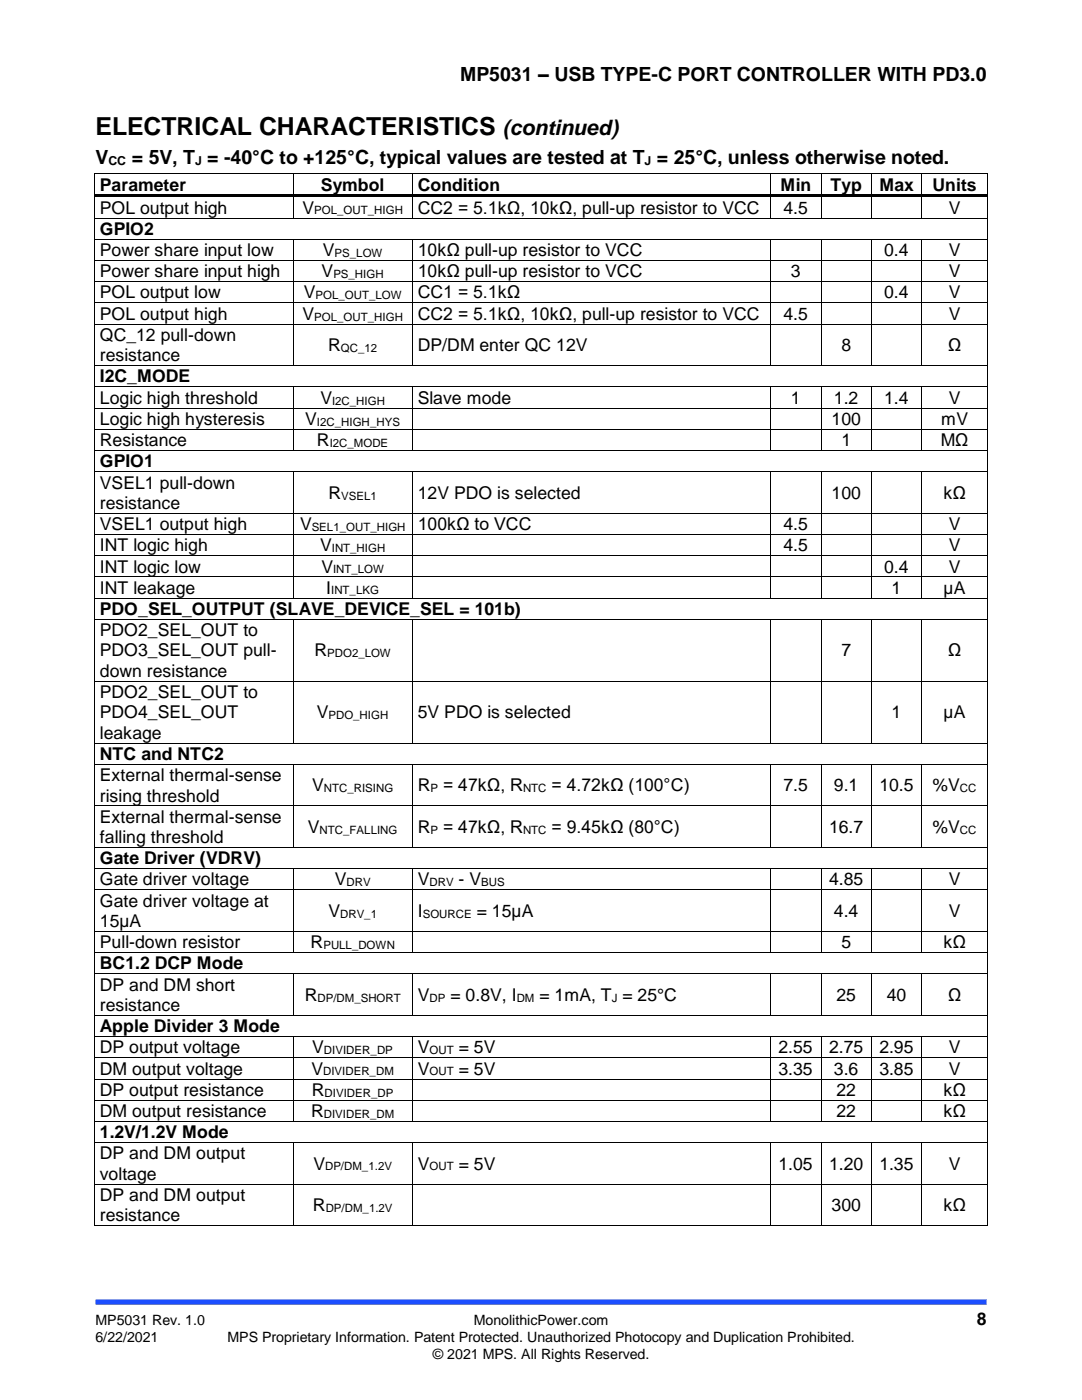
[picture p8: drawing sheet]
<svg xmlns="http://www.w3.org/2000/svg" width="216mm" height="279mm" viewBox="0 0 216 279" stroke-linecap="round" stroke-linejoin="round" font-family="sans-serif">
<defs><g id="words">
<text font-size="5" x="19" y="26.9">ELECTRICAL CHARACTERISTICS</text>
<text font-size="4.2" x="100.3" y="26.9">(continued)</text>
<g font-size="3.9">
<text x="91.8" y="16.3">MP5031 – USB TYPE-C PORT CONTROLLER WITH PD3.0</text>
<text x="19" y="32.6">V</text>
<text x="26.3" y="32.6">= 5V, T = -40°C to +125°C, typical values are tested at T = 25°C, unless otherwise noted.</text>
</g>
<g font-size="3.5">
<text x="19.9" y="38">Parameter</text>
<text x="64" y="38">Symbol</text>
<text x="83.4" y="38">Condition</text>
<text x="155.8" y="38">Min</text>
<text x="165.7" y="38">Typ</text>
<text x="175.5" y="38">Max</text>
<text x="186.1" y="38">Units</text>
<text x="19.9" y="42.6">POL output high</text>
<text x="19.9" y="46.8">GPIO2</text>
<text x="60.4" y="42.6">V</text>
<text x="83.4" y="42.6">CC2 = 5.1kΩ, 10kΩ, pull-up resistor to VCC</text>
<text x="156.3" y="42.6">4.5</text>
<text x="189.3" y="42.6">V</text>
<text x="19.9" y="51.1">Power share input low</text>
<text x="64.4" y="51.1">V</text>
<text x="83.4" y="51.1">10kΩ pull-up resistor to VCC</text>
<text x="176.4" y="51.1">0.4</text>
<text x="189.3" y="51.1">V</text>
<text x="19.9" y="55.3">Power share input high</text>
<text x="19.9" y="59.6">POL output low</text>
<text x="60.6" y="59.6">V</text>
<text x="64.2" y="55.3">V</text>
<text x="83.4" y="55.3">10kΩ pull-up resistor to VCC</text>
<text x="83.4" y="59.6">CC1 = 5.1kΩ</text>
<text x="157.8" y="55.3">3</text>
<text x="176.4" y="59.6">0.4</text>
<text x="189.3" y="55.3">V</text>
<text x="189.3" y="59.6">V</text>
<text x="19.9" y="63.8">POL output high</text>
<text x="60.4" y="63.8">V</text>
<text x="83.4" y="63.8">CC2 = 5.1kΩ, 10kΩ, pull-up resistor to VCC</text>
<text x="156.3" y="63.8">4.5</text>
<text x="189.3" y="63.8">V</text>
<text x="19.9" y="68">QC_12 pull-down</text>
<text x="65.5" y="70.1">R</text>
<text x="83.4" y="70.1">DP/DM enter QC 12V</text>
<text x="167.9" y="70.1">8</text>
<text x="189.1" y="70.1">Ω</text>
<text x="19.9" y="72.1">resistance</text>
<text x="19.9" y="76.3">I2C_MODE</text>
<text x="19.9" y="80.6">Logic high threshold</text>
<text x="63.9" y="80.6">V</text>
<text x="83.4" y="80.6">Slave mode</text>
<text x="157.8" y="80.6">1</text>
<text x="166.4" y="80.6">1.2</text>
<text x="176.4" y="80.6">1.4</text>
<text x="189.3" y="80.6">V</text>
<text x="19.9" y="84.8">Logic high hysteresis</text>
<text x="19.9" y="89">Resistance</text>
<text x="60.9" y="84.8">V</text>
<text x="63.3" y="89">R</text>
<text x="165.9" y="84.8">100</text>
<text x="167.9" y="89">1</text>
<text x="187.7" y="89">MΩ</text>
<text x="187.8" y="84.8">mV</text>
<text x="19.9" y="93.2">GPIO1</text>
<text x="19.9" y="97.5">VSEL1 pull-down</text>
<text x="19.9" y="101.6">resistance</text>
<text x="65.5" y="99.5">R</text>
<text x="83.4" y="99.5">12V PDO is selected</text>
<text x="165.9" y="99.5">100</text>
<text x="188.2" y="99.5">kΩ</text>
<text x="19.9" y="105.8">VSEL1 output high</text>
<text x="59.9" y="105.8">V</text>
<text x="83.4" y="105.8">100kΩ to VCC</text>
<text x="156.3" y="105.8">4.5</text>
<text x="189.3" y="105.8">V</text>
<text x="19.9" y="110">INT logic high</text>
<text x="63.9" y="110">V</text>
<text x="156.3" y="110">4.5</text>
<text x="189.3" y="110">V</text>
<text x="19.9" y="114.3">INT logic low</text>
<text x="19.9" y="118.5">INT leakage</text>
<text x="64.1" y="114.3">V</text>
<text x="65.1" y="118.5">I</text>
<text x="176.4" y="114.3">0.4</text>
<text x="177.9" y="118.5">1</text>
<text x="188.3" y="118.5">µA</text>
<text x="189.3" y="114.3">V</text>
<text x="19.9" y="122.7">PDO_SEL_OUTPUT (SLAVE_DEVICE_SEL = 101b)</text>
<text x="19.9" y="126.9">PDO2_SEL_OUT to</text>
<text x="19.9" y="131">PDO3_SEL_OUT pull-</text>
<text x="62.7" y="131">R</text>
<text x="167.9" y="131">7</text>
<text x="189.1" y="131">Ω</text>
<text x="19.9" y="135.1">down resistance</text>
<text x="19.9" y="139.3">PDO2_SEL_OUT to</text>
<text x="19.9" y="143.4">PDO4_SEL_OUT</text>
<text x="63.2" y="143.4">V</text>
<text x="83.4" y="143.4">5V PDO is selected</text>
<text x="177.9" y="143.4">1</text>
<text x="188.3" y="143.4">µA</text>
<text x="19.9" y="147.4">leakage</text>
<text x="19.9" y="151.6">NTC and NTC2</text>
<text x="19.9" y="155.9">External thermal-sense</text>
<text x="19.9" y="160">rising threshold</text>
<text x="62.3" y="157.9">V</text>
<text x="83.4" y="157.9">R</text>
<text x="88.4" y="157.9">= 47kΩ, R</text>
<text x="110" y="157.9">= 4.72kΩ (100°C)</text>
<text x="156.3" y="157.9">7.5</text>
<text x="166.4" y="157.9">9.1</text>
<text x="175.5" y="157.9">10.5</text>
<text x="186.1" y="157.9">%V</text>
<text x="19.9" y="164.2">External thermal-sense</text>
<text x="61.4" y="166.2">V</text>
<text x="83.4" y="166.2">R</text>
<text x="88.4" y="166.2">= 47kΩ, R</text>
<text x="110" y="166.2">= 9.45kΩ (80°C)</text>
<text x="165.4" y="166.2">16.7</text>
<text x="186.1" y="166.2">%V</text>
<text x="19.9" y="168.2">falling threshold</text>
<text x="19.9" y="172.4">Gate Driver (VDRV)</text>
<text x="19.9" y="176.7">Gate driver voltage</text>
<text x="66.8" y="176.7">V</text>
<text x="83.4" y="176.7">V</text>
<text x="91.5" y="176.7">- V</text>
<text x="165.4" y="176.7">4.85</text>
<text x="189.3" y="176.7">V</text>
<text x="19.9" y="180.9">Gate driver voltage at</text>
<text x="19.9" y="185">15µA</text>
<text x="65.5" y="182.9">V</text>
<text x="83.4" y="182.9">I</text>
<text x="95.1" y="182.9">= 15µA</text>
<text x="166.4" y="182.9">4.4</text>
<text x="189.3" y="182.9">V</text>
<text x="19.9" y="189.2">Pull-down resistor</text>
<text x="62" y="189.2">R</text>
<text x="167.9" y="189.2">5</text>
<text x="188.3" y="189.2">kΩ</text>
<text x="19.9" y="193.4">BC1.2 DCP Mode</text>
<text x="19.9" y="197.7">DP and DM short</text>
<text x="19.9" y="201.7">resistance</text>
<text x="60.8" y="199.7">R</text>
<text x="83.4" y="199.7">V</text>
<text x="89.9" y="199.7">= 0.8V, I</text>
<text x="107.7" y="199.7">= 1mA, T = 25°C</text>
<text x="166.9" y="199.7">25</text>
<text x="176.9" y="199.7">40</text>
<text x="189.2" y="199.7">Ω</text>
<text x="19.9" y="205.9">Apple Divider 3 Mode</text>
<text x="19.9" y="210.2">DP output voltage</text>
<text x="19.9" y="214.5">DM output voltage</text>
<text x="62.2" y="214.5">V</text>
<text x="62.3" y="210.2">V</text>
<text x="83.4" y="210.2">V</text>
<text x="83.4" y="214.5">V</text>
<text x="91.5" y="210.2">= 5V</text>
<text x="91.5" y="214.5">= 5V</text>
<text x="155.3" y="210.2">2.55</text>
<text x="155.3" y="214.5">3.35</text>
<text x="165.4" y="210.2">2.75</text>
<text x="166.4" y="214.5">3.6</text>
<text x="175.5" y="210.2">2.95</text>
<text x="175.5" y="214.5">3.85</text>
<text x="189.3" y="210.2">V</text>
<text x="189.3" y="214.5">V</text>
<text x="19.9" y="218.7">DP output resistance</text>
<text x="62.2" y="218.7">R</text>
<text x="166.9" y="218.7">22</text>
<text x="188.3" y="218.7">kΩ</text>
<text x="19.9" y="222.9">DM output resistance</text>
<text x="19.9" y="227.1">1.2V/1.2V Mode</text>
<text x="62.1" y="222.9">R</text>
<text x="166.9" y="222.9">22</text>
<text x="188.3" y="222.9">kΩ</text>
<text x="19.9" y="231.4">DP and DM output</text>
<text x="62.5" y="233.4">V</text>
<text x="83.4" y="233.4">V</text>
<text x="91.5" y="233.4">= 5V</text>
<text x="155.3" y="233.4">1.05</text>
<text x="165.4" y="233.4">1.20</text>
<text x="175.5" y="233.4">1.35</text>
<text x="189.3" y="233.4">V</text>
<text x="19.9" y="235.5">voltage</text>
<text x="19.9" y="239.7">DP and DM output</text>
<text x="19.9" y="243.7">resistance</text>
<text x="62.4" y="241.7">R</text>
<text x="165.9" y="241.7">300</text>
<text x="188.3" y="241.7">kΩ</text>
<text x="194.9" y="264.5">8</text>
</g>
<g font-size="2.8">
<text x="19" y="264.5">MP5031 Rev. 1.0</text>
<text x="19" y="267.9">6/22/2021</text>
<text x="45.4" y="267.9">MPS Proprietary Information. Patent Protected. Unauthorized Photocopy and Duplication Prohibited.</text>
<text x="94.5" y="264.5">MonolithicPower.com</text>
<text x="86.4" y="271.1">© 2021 MPS. All Rights Reserved.</text>
</g>
<g font-size="2.5">
<text x="21.6" y="33">CC</text>
<text x="38.9" y="33">J</text>
<text x="128.6" y="33">J</text>
</g>
<g font-size="2.3">
<text x="62.7" y="42.8">POL_OUT_HIGH</text>
<text x="66.8" y="51.3">PS_LOW</text>
<text x="63" y="59.7">POL_OUT_LOW</text>
<text x="66.5" y="55.5">PS_HIGH</text>
<text x="62.7" y="64">POL_OUT_HIGH</text>
<text x="68" y="70.2">QC_12</text>
<text x="66.3" y="80.7">I2C_HIGH</text>
<text x="63.3" y="85">I2C_HIGH_HYS</text>
<text x="65.8" y="89.2">I2C_MODE</text>
<text x="68.1" y="99.7">VSEL1</text>
<text x="62.2" y="106">SEL1_OUT_HIGH</text>
<text x="66.2" y="110.2">INT_HIGH</text>
<text x="66.1" y="118.6">INT_LKG</text>
<text x="66.5" y="114.4">INT_LOW</text>
<text x="65.3" y="131.2">PDO2_LOW</text>
<text x="65.5" y="143.5">PDO_HIGH</text>
<text x="64.6" y="158.1">NTC_RISING</text>
<text x="85.9" y="158.1">P</text>
<text x="104.4" y="158.1">NTC</text>
<text x="191.6" y="158.1">CC</text>
<text x="63.8" y="166.4">NTC_FALLING</text>
<text x="85.9" y="166.4">P</text>
<text x="104.4" y="166.4">NTC</text>
<text x="191.6" y="166.4">CC</text>
<text x="69.1" y="176.9">DRV</text>
<text x="85.7" y="176.9">DRV</text>
<text x="96" y="176.9">BUS</text>
<text x="67.9" y="183.1">DRV_1</text>
<text x="84.3" y="183.1">SOURCE</text>
<text x="64.5" y="189.4">PULL_DOWN</text>
<text x="63.3" y="199.9">DP/DM_SHORT</text>
<text x="85.7" y="199.9">DP</text>
<text x="103.1" y="199.9">DM</text>
<text x="122.1" y="199.9">J</text>
<text x="64.5" y="214.6">DIVIDER_DM</text>
<text x="64.7" y="210.4">DIVIDER_DP</text>
<text x="85.7" y="210.4">OUT</text>
<text x="85.7" y="214.6">OUT</text>
<text x="64.8" y="218.9">DIVIDER_DP</text>
<text x="64.6" y="223.1">DIVIDER_DM</text>
<text x="64.9" y="233.6">DP/DM_1.2V</text>
<text x="85.7" y="233.6">OUT</text>
<text x="65" y="241.9">DP/DM_1.2V</text>
</g>
</g></defs>
<path d="M19.1 259.9h177.8" fill="none" stroke="#1c4eff" stroke-width="1.1" stroke-linecap="butt"/>
<g fill="#000">
<path d="M18.8 34.6h.2v.2h-.2z" fill-rule="evenodd"/>
<path d="M18.8 34.6h.2v.2h-.2z" fill-rule="evenodd"/>
<path d="M18.8 38.8h.2v.6h-.2z" fill-rule="evenodd"/>
<path d="M19 38.8h39.5v.5h-39.5z" fill-rule="evenodd"/>
<path d="M58.5 34.6h.1v.2h-.1z" fill-rule="evenodd"/>
<path d="M58.5 39.3l.1 .1z" fill-rule="evenodd"/>
<path d="M58.5 38.8h.5v.5h-.5z" fill-rule="evenodd"/>
<path d="M59 38.8h23.3v.5h-23.3z" fill-rule="evenodd"/>
<path d="M82.3 34.6h.1v.2h-.1z" fill-rule="evenodd"/>
<path d="M82.3 39.3l.1 .1z" fill-rule="evenodd"/>
<path d="M82.3 38.8h.5v.5h-.5z" fill-rule="evenodd"/>
<path d="M82.8 38.8h70.9v.5h-70.9z" fill-rule="evenodd"/>
<path d="M153.7 34.6h.2v.2h-.2z" fill-rule="evenodd"/>
<path d="M153.7 39.3l.2 .1z" fill-rule="evenodd"/>
<path d="M153.7 38.8h.5v.5h-.5z" fill-rule="evenodd"/>
<path d="M154.2 38.8h9.6v.5h-9.6z" fill-rule="evenodd"/>
<path d="M163.8 34.6h.1v.2h-.1z" fill-rule="evenodd"/>
<path d="M163.8 39.3l.1 .1z" fill-rule="evenodd"/>
<path d="M163.8 38.8h.5v.5h-.5z" fill-rule="evenodd"/>
<path d="M164.3 38.8h9.6v.5h-9.6z" fill-rule="evenodd"/>
<path d="M173.9 34.6h.1v.2h-.1z" fill-rule="evenodd"/>
<path d="M173.9 39.3l.1 .1z" fill-rule="evenodd"/>
<path d="M173.9 38.8h.5v.5h-.5z" fill-rule="evenodd"/>
<path d="M174.4 38.8h9.5v.5h-9.5z" fill-rule="evenodd"/>
<path d="M183.9 34.6h.2v.2h-.2z" fill-rule="evenodd"/>
<path d="M183.9 39.3l.2 .1z" fill-rule="evenodd"/>
<path d="M183.9 38.8h.5v.5h-.5z" fill-rule="evenodd"/>
<path d="M184.4 38.8h12.5v.5h-12.5z" fill-rule="evenodd"/>
<path d="M196.9 34.6h.2v.2h-.2z" fill-rule="evenodd"/>
<path d="M196.9 34.6h.2v.2h-.2z" fill-rule="evenodd"/>
<path d="M196.9 38.8h.2v.6h-.2z" fill-rule="evenodd"/>
<path d="M18.8 43.4h.2v.2h-.2z" fill-rule="evenodd"/>
<path d="M18.8 47.7h.2v.1h-.2z" fill-rule="evenodd"/>
<path d="M18.8 51.9h.2v.2h-.2z" fill-rule="evenodd"/>
<path d="M18.8 56.1h.2v.2h-.2z" fill-rule="evenodd"/>
<path d="M58.5 43.4h.1v.2h-.1z" fill-rule="evenodd"/>
<path d="M58.5 47.7h.1v.1h-.1z" fill-rule="evenodd"/>
<path d="M58.5 51.9h.1v.2h-.1z" fill-rule="evenodd"/>
<path d="M58.5 56.1h.1v.2h-.1z" fill-rule="evenodd"/>
<path d="M82.3 43.4h.1v.2h-.1z" fill-rule="evenodd"/>
<path d="M82.3 47.7h.1v.1h-.1z" fill-rule="evenodd"/>
<path d="M82.3 51.9h.1v.2h-.1z" fill-rule="evenodd"/>
<path d="M82.3 56.1h.1v.2h-.1z" fill-rule="evenodd"/>
<path d="M153.7 43.4h.2v.2h-.2z" fill-rule="evenodd"/>
<path d="M153.7 47.7h.2v.1h-.2z" fill-rule="evenodd"/>
<path d="M153.7 51.9h.2v.2h-.2z" fill-rule="evenodd"/>
<path d="M153.7 56.1h.2v.2h-.2z" fill-rule="evenodd"/>
<path d="M163.8 43.4h.1v.2h-.1z" fill-rule="evenodd"/>
<path d="M163.8 47.7h.1v.1h-.1z" fill-rule="evenodd"/>
<path d="M163.8 51.9h.1v.2h-.1z" fill-rule="evenodd"/>
<path d="M163.8 56.1h.1v.2h-.1z" fill-rule="evenodd"/>
<path d="M173.9 43.4h.1v.2h-.1z" fill-rule="evenodd"/>
<path d="M173.9 47.7h.1v.1h-.1z" fill-rule="evenodd"/>
<path d="M173.9 51.9h.1v.2h-.1z" fill-rule="evenodd"/>
<path d="M173.9 56.1h.1v.2h-.1z" fill-rule="evenodd"/>
<path d="M183.9 43.4h.2v.2h-.2z" fill-rule="evenodd"/>
<path d="M183.9 47.7h.2v.1h-.2z" fill-rule="evenodd"/>
<path d="M183.9 51.9h.2v.2h-.2z" fill-rule="evenodd"/>
<path d="M183.9 56.1h.2v.2h-.2z" fill-rule="evenodd"/>
<path d="M196.9 43.4h.2v.2h-.2z" fill-rule="evenodd"/>
<path d="M196.9 47.7h.2v.1h-.2z" fill-rule="evenodd"/>
<path d="M196.9 51.9h.2v.2h-.2z" fill-rule="evenodd"/>
<path d="M196.9 56.1h.2v.2h-.2z" fill-rule="evenodd"/>
<path d="M18.8 60.4h.2v.1h-.2z" fill-rule="evenodd"/>
<path d="M18.8 64.6h.2v.2h-.2z" fill-rule="evenodd"/>
<path d="M18.8 72.9h.2v.2h-.2z" fill-rule="evenodd"/>
<path d="M18.8 77.1h.2v.2h-.2z" fill-rule="evenodd"/>
<path d="M58.5 60.4h.1v.1h-.1z" fill-rule="evenodd"/>
<path d="M58.5 64.6h.1v.2h-.1z" fill-rule="evenodd"/>
<path d="M58.5 72.9h.1v.2h-.1z" fill-rule="evenodd"/>
<path d="M58.5 77.1h.1v.2h-.1z" fill-rule="evenodd"/>
<path d="M82.3 60.4h.1v.1h-.1z" fill-rule="evenodd"/>
<path d="M82.3 64.6h.1v.2h-.1z" fill-rule="evenodd"/>
<path d="M82.3 72.9h.1v.2h-.1z" fill-rule="evenodd"/>
<path d="M82.3 77.1h.1v.2h-.1z" fill-rule="evenodd"/>
<path d="M153.7 60.4h.2v.1h-.2z" fill-rule="evenodd"/>
<path d="M153.7 64.6h.2v.2h-.2z" fill-rule="evenodd"/>
<path d="M153.7 72.9h.2v.2h-.2z" fill-rule="evenodd"/>
<path d="M153.7 77.1h.2v.2h-.2z" fill-rule="evenodd"/>
<path d="M163.8 60.4h.1v.1h-.1z" fill-rule="evenodd"/>
<path d="M163.8 64.6h.1v.2h-.1z" fill-rule="evenodd"/>
<path d="M163.8 72.9h.1v.2h-.1z" fill-rule="evenodd"/>
<path d="M163.8 77.1h.1v.2h-.1z" fill-rule="evenodd"/>
<path d="M173.9 60.4h.1v.1h-.1z" fill-rule="evenodd"/>
<path d="M173.9 64.6h.1v.2h-.1z" fill-rule="evenodd"/>
<path d="M173.9 72.9h.1v.2h-.1z" fill-rule="evenodd"/>
<path d="M173.9 77.1h.1v.2h-.1z" fill-rule="evenodd"/>
<path d="M183.9 60.4h.2v.1h-.2z" fill-rule="evenodd"/>
<path d="M183.9 64.6h.2v.2h-.2z" fill-rule="evenodd"/>
<path d="M183.9 72.9h.2v.2h-.2z" fill-rule="evenodd"/>
<path d="M183.9 77.1h.2v.2h-.2z" fill-rule="evenodd"/>
<path d="M196.9 60.4h.2v.1h-.2z" fill-rule="evenodd"/>
<path d="M196.9 64.6h.2v.2h-.2z" fill-rule="evenodd"/>
<path d="M196.9 72.9h.2v.2h-.2z" fill-rule="evenodd"/>
<path d="M196.9 77.1h.2v.2h-.2z" fill-rule="evenodd"/>
<path d="M18.8 81.4h.2v.1h-.2z" fill-rule="evenodd"/>
<path d="M18.8 85.6h.2v.2h-.2z" fill-rule="evenodd"/>
<path d="M18.8 89.8h.2v.2h-.2z" fill-rule="evenodd"/>
<path d="M18.8 94.1h.2v.2h-.2z" fill-rule="evenodd"/>
<path d="M58.5 81.4h.1v.1h-.1z" fill-rule="evenodd"/>
<path d="M58.5 85.6h.1v.2h-.1z" fill-rule="evenodd"/>
<path d="M58.5 89.8h.1v.2h-.1z" fill-rule="evenodd"/>
<path d="M58.5 94.1h.1v.2h-.1z" fill-rule="evenodd"/>
<path d="M82.3 81.4h.1v.1h-.1z" fill-rule="evenodd"/>
<path d="M82.3 85.6h.1v.2h-.1z" fill-rule="evenodd"/>
<path d="M82.3 89.8h.1v.2h-.1z" fill-rule="evenodd"/>
<path d="M82.3 94.1h.1v.2h-.1z" fill-rule="evenodd"/>
<path d="M153.7 81.4h.2v.1h-.2z" fill-rule="evenodd"/>
<path d="M153.7 85.6h.2v.2h-.2z" fill-rule="evenodd"/>
<path d="M153.7 89.8h.2v.2h-.2z" fill-rule="evenodd"/>
<path d="M153.7 94.1h.2v.2h-.2z" fill-rule="evenodd"/>
<path d="M163.8 81.4h.1v.1h-.1z" fill-rule="evenodd"/>
<path d="M163.8 85.6h.1v.2h-.1z" fill-rule="evenodd"/>
<path d="M163.8 89.8h.1v.2h-.1z" fill-rule="evenodd"/>
<path d="M163.8 94.1h.1v.2h-.1z" fill-rule="evenodd"/>
<path d="M173.9 81.4h.1v.1h-.1z" fill-rule="evenodd"/>
<path d="M173.9 85.6h.1v.2h-.1z" fill-rule="evenodd"/>
<path d="M173.9 89.8h.1v.2h-.1z" fill-rule="evenodd"/>
<path d="M173.9 94.1h.1v.2h-.1z" fill-rule="evenodd"/>
<path d="M183.9 81.4h.2v.1h-.2z" fill-rule="evenodd"/>
<path d="M183.9 85.6h.2v.2h-.2z" fill-rule="evenodd"/>
<path d="M183.9 89.8h.2v.2h-.2z" fill-rule="evenodd"/>
<path d="M183.9 94.1h.2v.2h-.2z" fill-rule="evenodd"/>
<path d="M196.9 81.4h.2v.1h-.2z" fill-rule="evenodd"/>
<path d="M196.9 85.6h.2v.2h-.2z" fill-rule="evenodd"/>
<path d="M196.9 89.8h.2v.2h-.2z" fill-rule="evenodd"/>
<path d="M196.9 94.1h.2v.2h-.2z" fill-rule="evenodd"/>
<path d="M18.8 102.3h.2v.2h-.2z" fill-rule="evenodd"/>
<path d="M18.8 106.6h.2v.1h-.2z" fill-rule="evenodd"/>
<path d="M18.8 110.8h.2v.2h-.2z" fill-rule="evenodd"/>
<path d="M18.8 115h.2v.2h-.2z" fill-rule="evenodd"/>
<path d="M18.8 119.3h.2v.1h-.2z" fill-rule="evenodd"/>
<path d="M58.5 102.3h.1v.2h-.1z" fill-rule="evenodd"/>
<path d="M58.5 106.6h.1v.1h-.1z" fill-rule="evenodd"/>
<path d="M58.5 110.8h.1v.2h-.1z" fill-rule="evenodd"/>
<path d="M58.5 115h.1v.2h-.1z" fill-rule="evenodd"/>
<path d="M58.5 119.3h.1v.1h-.1z" fill-rule="evenodd"/>
<path d="M82.3 102.3h.1v.2h-.1z" fill-rule="evenodd"/>
<path d="M82.3 106.6h.1v.1h-.1z" fill-rule="evenodd"/>
<path d="M82.3 110.8h.1v.2h-.1z" fill-rule="evenodd"/>
<path d="M82.3 115h.1v.2h-.1z" fill-rule="evenodd"/>
<path d="M82.3 119.3h.1v.1h-.1z" fill-rule="evenodd"/>
<path d="M153.7 102.3h.2v.2h-.2z" fill-rule="evenodd"/>
<path d="M153.7 106.6h.2v.1h-.2z" fill-rule="evenodd"/>
<path d="M153.7 110.8h.2v.2h-.2z" fill-rule="evenodd"/>
<path d="M153.7 115h.2v.2h-.2z" fill-rule="evenodd"/>
<path d="M153.7 119.3h.2v.1h-.2z" fill-rule="evenodd"/>
<path d="M163.8 102.3h.1v.2h-.1z" fill-rule="evenodd"/>
<path d="M163.8 106.6h.1v.1h-.1z" fill-rule="evenodd"/>
<path d="M163.8 110.8h.1v.2h-.1z" fill-rule="evenodd"/>
<path d="M163.8 115h.1v.2h-.1z" fill-rule="evenodd"/>
<path d="M163.8 119.3h.1v.1h-.1z" fill-rule="evenodd"/>
<path d="M173.9 102.3h.1v.2h-.1z" fill-rule="evenodd"/>
<path d="M173.9 106.6h.1v.1h-.1z" fill-rule="evenodd"/>
<path d="M173.9 110.8h.1v.2h-.1z" fill-rule="evenodd"/>
<path d="M173.9 115h.1v.2h-.1z" fill-rule="evenodd"/>
<path d="M173.9 119.3h.1v.1h-.1z" fill-rule="evenodd"/>
<path d="M183.9 102.3h.2v.2h-.2z" fill-rule="evenodd"/>
<path d="M183.9 106.6h.2v.1h-.2z" fill-rule="evenodd"/>
<path d="M183.9 110.8h.2v.2h-.2z" fill-rule="evenodd"/>
<path d="M183.9 115h.2v.2h-.2z" fill-rule="evenodd"/>
<path d="M183.9 119.3h.2v.1h-.2z" fill-rule="evenodd"/>
<path d="M196.9 102.3h.2v.2h-.2z" fill-rule="evenodd"/>
<path d="M196.9 106.6h.2v.1h-.2z" fill-rule="evenodd"/>
<path d="M196.9 110.8h.2v.2h-.2z" fill-rule="evenodd"/>
<path d="M196.9 115h.2v.2h-.2z" fill-rule="evenodd"/>
<path d="M196.9 119.3h.2v.1h-.2z" fill-rule="evenodd"/>
<path d="M18.8 123.5h.2v.2h-.2z" fill-rule="evenodd"/>
<path d="M18.8 135.9h.2v.1h-.2z" fill-rule="evenodd"/>
<path d="M58.5 123.5h.1v.2h-.1z" fill-rule="evenodd"/>
<path d="M58.5 135.9h.1v.1h-.1z" fill-rule="evenodd"/>
<path d="M82.3 123.5h.1v.2h-.1z" fill-rule="evenodd"/>
<path d="M82.3 135.9h.1v.1h-.1z" fill-rule="evenodd"/>
<path d="M153.7 123.5h.2v.2h-.2z" fill-rule="evenodd"/>
<path d="M153.7 135.9h.2v.1h-.2z" fill-rule="evenodd"/>
<path d="M163.8 123.5h.1v.2h-.1z" fill-rule="evenodd"/>
<path d="M163.8 135.9h.1v.1h-.1z" fill-rule="evenodd"/>
<path d="M173.9 123.5h.1v.2h-.1z" fill-rule="evenodd"/>
<path d="M173.9 135.9h.1v.1h-.1z" fill-rule="evenodd"/>
<path d="M183.9 123.5h.2v.2h-.2z" fill-rule="evenodd"/>
<path d="M183.9 135.9h.2v.1h-.2z" fill-rule="evenodd"/>
<path d="M196.9 123.5h.2v.2h-.2z" fill-rule="evenodd"/>
<path d="M196.9 135.9h.2v.1h-.2z" fill-rule="evenodd"/>
<path d="M18.8 148.2h.2v.2h-.2z" fill-rule="evenodd"/>
<path d="M18.8 152.5h.2v.1h-.2z" fill-rule="evenodd"/>
<path d="M58.5 148.2h.1v.2h-.1z" fill-rule="evenodd"/>
<path d="M58.5 152.5h.1v.1h-.1z" fill-rule="evenodd"/>
<path d="M82.3 148.2h.1v.2h-.1z" fill-rule="evenodd"/>
<path d="M82.3 152.5h.1v.1h-.1z" fill-rule="evenodd"/>
<path d="M153.7 148.2h.2v.2h-.2z" fill-rule="evenodd"/>
<path d="M153.7 152.5h.2v.1h-.2z" fill-rule="evenodd"/>
<path d="M163.8 148.2h.1v.2h-.1z" fill-rule="evenodd"/>
<path d="M163.8 152.5h.1v.1h-.1z" fill-rule="evenodd"/>
<path d="M173.9 148.2h.1v.2h-.1z" fill-rule="evenodd"/>
<path d="M173.9 152.5h.1v.1h-.1z" fill-rule="evenodd"/>
<path d="M183.9 148.2h.2v.2h-.2z" fill-rule="evenodd"/>
<path d="M183.9 152.5h.2v.1h-.2z" fill-rule="evenodd"/>
<path d="M196.9 148.2h.2v.2h-.2z" fill-rule="evenodd"/>
<path d="M196.9 152.5h.2v.1h-.2z" fill-rule="evenodd"/>
<path d="M18.8 160.7h.2v.2h-.2z" fill-rule="evenodd"/>
<path d="M18.8 169h.2v.2h-.2z" fill-rule="evenodd"/>
<path d="M18.8 173.3h.2v.1h-.2z" fill-rule="evenodd"/>
<path d="M18.8 177.5h.2v.2h-.2z" fill-rule="evenodd"/>
<path d="M58.5 160.7h.1v.2h-.1z" fill-rule="evenodd"/>
<path d="M58.5 169h.1v.2h-.1z" fill-rule="evenodd"/>
<path d="M58.5 173.3h.1v.1h-.1z" fill-rule="evenodd"/>
<path d="M58.5 177.5h.1v.2h-.1z" fill-rule="evenodd"/>
<path d="M82.3 160.7h.1v.2h-.1z" fill-rule="evenodd"/>
<path d="M82.3 169h.1v.2h-.1z" fill-rule="evenodd"/>
<path d="M82.3 173.3h.1v.1h-.1z" fill-rule="evenodd"/>
<path d="M82.3 177.5h.1v.2h-.1z" fill-rule="evenodd"/>
<path d="M153.7 160.7h.2v.2h-.2z" fill-rule="evenodd"/>
<path d="M153.7 169h.2v.2h-.2z" fill-rule="evenodd"/>
<path d="M153.7 173.3h.2v.1h-.2z" fill-rule="evenodd"/>
<path d="M153.7 177.5h.2v.2h-.2z" fill-rule="evenodd"/>
<path d="M163.8 160.7h.1v.2h-.1z" fill-rule="evenodd"/>
<path d="M163.8 169h.1v.2h-.1z" fill-rule="evenodd"/>
<path d="M163.8 173.3h.1v.1h-.1z" fill-rule="evenodd"/>
<path d="M163.8 177.5h.1v.2h-.1z" fill-rule="evenodd"/>
<path d="M173.9 160.7h.1v.2h-.1z" fill-rule="evenodd"/>
<path d="M173.9 169h.1v.2h-.1z" fill-rule="evenodd"/>
<path d="M173.9 173.3h.1v.1h-.1z" fill-rule="evenodd"/>
<path d="M173.9 177.5h.1v.2h-.1z" fill-rule="evenodd"/>
<path d="M183.9 160.7h.2v.2h-.2z" fill-rule="evenodd"/>
<path d="M183.9 169h.2v.2h-.2z" fill-rule="evenodd"/>
<path d="M183.9 173.3h.2v.1h-.2z" fill-rule="evenodd"/>
<path d="M183.9 177.5h.2v.2h-.2z" fill-rule="evenodd"/>
<path d="M196.9 160.7h.2v.2h-.2z" fill-rule="evenodd"/>
<path d="M196.9 169h.2v.2h-.2z" fill-rule="evenodd"/>
<path d="M196.9 173.3h.2v.1h-.2z" fill-rule="evenodd"/>
<path d="M196.9 177.5h.2v.2h-.2z" fill-rule="evenodd"/>
<path d="M18.8 185.8h.2v.2h-.2z" fill-rule="evenodd"/>
<path d="M18.8 190h.2v.2h-.2z" fill-rule="evenodd"/>
<path d="M18.8 194.3h.2v.1h-.2z" fill-rule="evenodd"/>
<path d="M58.5 185.8h.1v.2h-.1z" fill-rule="evenodd"/>
<path d="M58.5 190h.1v.2h-.1z" fill-rule="evenodd"/>
<path d="M58.5 194.3h.1v.1h-.1z" fill-rule="evenodd"/>
<path d="M82.3 185.8h.1v.2h-.1z" fill-rule="evenodd"/>
<path d="M82.3 190h.1v.2h-.1z" fill-rule="evenodd"/>
<path d="M82.3 194.3h.1v.1h-.1z" fill-rule="evenodd"/>
<path d="M153.7 185.8h.2v.2h-.2z" fill-rule="evenodd"/>
<path d="M153.7 190h.2v.2h-.2z" fill-rule="evenodd"/>
<path d="M153.7 194.3h.2v.1h-.2z" fill-rule="evenodd"/>
<path d="M163.8 185.8h.1v.2h-.1z" fill-rule="evenodd"/>
<path d="M163.8 190h.1v.2h-.1z" fill-rule="evenodd"/>
<path d="M163.8 194.3h.1v.1h-.1z" fill-rule="evenodd"/>
<path d="M173.9 185.8h.1v.2h-.1z" fill-rule="evenodd"/>
<path d="M173.9 190h.1v.2h-.1z" fill-rule="evenodd"/>
<path d="M173.9 194.3h.1v.1h-.1z" fill-rule="evenodd"/>
<path d="M183.9 185.8h.2v.2h-.2z" fill-rule="evenodd"/>
<path d="M183.9 190h.2v.2h-.2z" fill-rule="evenodd"/>
<path d="M183.9 194.3h.2v.1h-.2z" fill-rule="evenodd"/>
<path d="M196.9 185.8h.2v.2h-.2z" fill-rule="evenodd"/>
<path d="M196.9 190h.2v.2h-.2z" fill-rule="evenodd"/>
<path d="M196.9 194.3h.2v.1h-.2z" fill-rule="evenodd"/>
<path d="M18.8 202.5h.2v.2h-.2z" fill-rule="evenodd"/>
<path d="M18.8 206.8h.2v.2h-.2z" fill-rule="evenodd"/>
<path d="M18.8 211h.2v.2h-.2z" fill-rule="evenodd"/>
<path d="M18.8 215.3h.2v.1h-.2z" fill-rule="evenodd"/>
<path d="M18.8 219.5h.2v.2h-.2z" fill-rule="evenodd"/>
<path d="M58.5 202.5h.1v.2h-.1z" fill-rule="evenodd"/>
<path d="M58.5 206.8h.1v.2h-.1z" fill-rule="evenodd"/>
<path d="M58.5 211h.1v.2h-.1z" fill-rule="evenodd"/>
<path d="M58.5 215.3h.1v.1h-.1z" fill-rule="evenodd"/>
<path d="M58.5 219.5h.1v.2h-.1z" fill-rule="evenodd"/>
<path d="M82.3 202.5h.1v.2h-.1z" fill-rule="evenodd"/>
<path d="M82.3 206.8h.1v.2h-.1z" fill-rule="evenodd"/>
<path d="M82.3 211h.1v.2h-.1z" fill-rule="evenodd"/>
<path d="M82.3 215.3h.1v.1h-.1z" fill-rule="evenodd"/>
<path d="M82.3 219.5h.1v.2h-.1z" fill-rule="evenodd"/>
<path d="M153.7 202.5h.2v.2h-.2z" fill-rule="evenodd"/>
<path d="M153.7 206.8h.2v.2h-.2z" fill-rule="evenodd"/>
<path d="M153.7 211h.2v.2h-.2z" fill-rule="evenodd"/>
<path d="M153.7 215.3h.2v.1h-.2z" fill-rule="evenodd"/>
<path d="M153.7 219.5h.2v.2h-.2z" fill-rule="evenodd"/>
<path d="M163.8 202.5h.1v.2h-.1z" fill-rule="evenodd"/>
<path d="M163.8 206.8h.1v.2h-.1z" fill-rule="evenodd"/>
<path d="M163.8 211h.1v.2h-.1z" fill-rule="evenodd"/>
<path d="M163.8 215.3h.1v.1h-.1z" fill-rule="evenodd"/>
<path d="M163.8 219.5h.1v.2h-.1z" fill-rule="evenodd"/>
<path d="M173.9 202.5h.1v.2h-.1z" fill-rule="evenodd"/>
<path d="M173.9 206.8h.1v.2h-.1z" fill-rule="evenodd"/>
<path d="M173.9 211h.1v.2h-.1z" fill-rule="evenodd"/>
<path d="M173.9 215.3h.1v.1h-.1z" fill-rule="evenodd"/>
<path d="M173.9 219.5h.1v.2h-.1z" fill-rule="evenodd"/>
<path d="M183.9 202.5h.2v.2h-.2z" fill-rule="evenodd"/>
<path d="M183.9 206.8h.2v.2h-.2z" fill-rule="evenodd"/>
<path d="M183.9 211h.2v.2h-.2z" fill-rule="evenodd"/>
<path d="M183.9 215.3h.2v.1h-.2z" fill-rule="evenodd"/>
<path d="M183.9 219.5h.2v.2h-.2z" fill-rule="evenodd"/>
<path d="M196.9 202.5h.2v.2h-.2z" fill-rule="evenodd"/>
<path d="M196.9 206.8h.2v.2h-.2z" fill-rule="evenodd"/>
<path d="M196.9 211h.2v.2h-.2z" fill-rule="evenodd"/>
<path d="M196.9 215.3h.2v.1h-.2z" fill-rule="evenodd"/>
<path d="M196.9 219.5h.2v.2h-.2z" fill-rule="evenodd"/>
<path d="M18.8 223.7h.2v.2h-.2z" fill-rule="evenodd"/>
<path d="M18.8 228h.2v.1h-.2z" fill-rule="evenodd"/>
<path d="M18.8 236.3h.2v.1h-.2z" fill-rule="evenodd"/>
<path d="M58.5 223.7h.1v.2h-.1z" fill-rule="evenodd"/>
<path d="M58.5 228h.1v.1h-.1z" fill-rule="evenodd"/>
<path d="M58.5 236.3h.1v.1h-.1z" fill-rule="evenodd"/>
<path d="M82.3 223.7h.1v.2h-.1z" fill-rule="evenodd"/>
<path d="M82.3 228h.1v.1h-.1z" fill-rule="evenodd"/>
<path d="M82.3 236.3h.1v.1h-.1z" fill-rule="evenodd"/>
<path d="M153.7 223.7h.2v.2h-.2z" fill-rule="evenodd"/>
<path d="M153.7 228h.2v.1h-.2z" fill-rule="evenodd"/>
<path d="M153.7 236.3h.2v.1h-.2z" fill-rule="evenodd"/>
<path d="M163.8 223.7h.1v.2h-.1z" fill-rule="evenodd"/>
<path d="M163.8 228h.1v.1h-.1z" fill-rule="evenodd"/>
<path d="M163.8 236.3h.1v.1h-.1z" fill-rule="evenodd"/>
<path d="M173.9 223.7h.1v.2h-.1z" fill-rule="evenodd"/>
<path d="M173.9 228h.1v.1h-.1z" fill-rule="evenodd"/>
<path d="M173.9 236.3h.1v.1h-.1z" fill-rule="evenodd"/>
<path d="M183.9 223.7h.2v.2h-.2z" fill-rule="evenodd"/>
<path d="M183.9 228h.2v.1h-.2z" fill-rule="evenodd"/>
<path d="M183.9 236.3h.2v.1h-.2z" fill-rule="evenodd"/>
<path d="M196.9 223.7h.2v.2h-.2z" fill-rule="evenodd"/>
<path d="M196.9 228h.2v.1h-.2z" fill-rule="evenodd"/>
<path d="M196.9 236.3h.2v.1h-.2z" fill-rule="evenodd"/>
<path d="M18.8 244.6h.2v.1h-.2z" fill-rule="evenodd"/>
<path d="M18.8 244.6h.2v.1h-.2z" fill-rule="evenodd"/>
<path d="M58.5 244.6h.1v.1h-.1z" fill-rule="evenodd"/>
<path d="M82.3 244.6h.1v.1h-.1z" fill-rule="evenodd"/>
<path d="M153.7 244.6h.2v.1h-.2z" fill-rule="evenodd"/>
<path d="M163.8 244.6h.1v.1h-.1z" fill-rule="evenodd"/>
<path d="M173.9 244.6h.1v.1h-.1z" fill-rule="evenodd"/>
<path d="M183.9 244.6h.2v.1h-.2z" fill-rule="evenodd"/>
<path d="M196.9 244.6h.2v.1h-.2z" fill-rule="evenodd"/>
<path d="M196.9 244.6h.2v.1h-.2z" fill-rule="evenodd"/>
</g>
<g fill="none" stroke="#000" stroke-width=".2">
<path d="M18.9 34.8v4M18.9 39.4v4M19 34.7h39.5M58.6 34.8v4M58.6 39.4v4M58.6 34.7h23.7M82.4 34.8v4M82.4 39.4v4M82.4 34.7h71.3M153.8 34.8v4M153.8 39.4v4M153.9 34.7h9.9"/>
<path d="M163.9 34.8v4M163.9 39.4v4M163.9 34.7h10M173.9 34.8v4M173.9 39.4v4M174 34.7h9.9M184 34.8v4M184 39.4v4M184.1 34.7h12.8M197 34.8v4M197 39.4v4M18.9 43.6v4.1"/>
<path d="M18.9 47.8v4.1M18.9 52.1v4M18.9 56.3v4.1M19 43.5h39.5M19 47.8h39.5M19 52h39.5M19 56.2h39.5M58.6 47.8v4.1M58.6 52.1v4M58.6 56.3v4.1M58.6 43.5h23.7M58.6 47.8h23.7"/>
<path d="M58.6 52h23.7M58.6 56.2h23.7M82.4 47.8v4.1M82.4 52.1v4M82.4 56.3v4.1M82.4 43.5h71.3M82.4 47.8h71.3M82.4 52h71.3M82.4 56.2h71.3M153.8 47.8v4.1M153.8 52.1v4M153.8 56.3v4.1"/>
<path d="M153.9 43.5h9.9M153.9 47.8h9.9M153.9 52h9.9M153.9 56.2h9.9M163.9 47.8v4.1M163.9 52.1v4M163.9 56.3v4.1M163.9 43.5h10M163.9 47.8h10M163.9 52h10M163.9 56.2h10M173.9 47.8v4.1"/>
<path d="M173.9 52.1v4M173.9 56.3v4.1M174 43.5h9.9M174 47.8h9.9M174 52h9.9M174 56.2h9.9M184 47.8v4.1M184 52.1v4M184 56.3v4.1M184.1 43.5h12.8M184.1 47.8h12.8M184.1 52h12.8"/>
<path d="M184.1 56.2h12.8M197 43.6v4.1M197 47.8v4.1M197 52.1v4M197 56.3v4.1M18.9 60.5v4.1M18.9 64.8v8.1M18.9 73.1v4M18.9 77.3v4.1M19 60.5h39.5M19 64.7h39.5M19 73h39.5"/>
<path d="M19 77.2h39.5M58.6 60.5v4.1M58.6 64.8v8.1M58.6 77.3v4.1M58.6 60.5h23.7M58.6 64.7h23.7M58.6 73h23.7M58.6 77.2h23.7M82.4 60.5v4.1M82.4 64.8v8.1M82.4 77.3v4.1M82.4 60.5h71.3"/>
<path d="M82.4 64.7h71.3M82.4 73h71.3M82.4 77.2h71.3M153.8 60.5v4.1M153.8 64.8v8.1M153.8 77.3v4.1M153.9 60.5h9.9M153.9 64.7h9.9M153.9 73h9.9M153.9 77.2h9.9M163.9 60.5v4.1M163.9 64.8v8.1"/>
<path d="M163.9 77.3v4.1M163.9 60.5h10M163.9 64.7h10M163.9 73h10M163.9 77.2h10M173.9 60.5v4.1M173.9 64.8v8.1M173.9 77.3v4.1M174 60.5h9.9M174 64.7h9.9M174 73h9.9M174 77.2h9.9"/>
<path d="M184 60.5v4.1M184 64.8v8.1M184 77.3v4.1M184.1 60.5h12.8M184.1 64.7h12.8M184.1 73h12.8M184.1 77.2h12.8M197 60.5v4.1M197 64.8v8.1M197 73.1v4M197 77.3v4.1M18.9 81.5v4.1"/>
<path d="M18.9 85.8v4M18.9 90v4.1M18.9 94.3v8M19 81.5h39.5M19 85.7h39.5M19 89.9h39.5M19 94.2h39.5M58.6 81.5v4.1M58.6 85.8v4M58.6 94.3v8M58.6 81.5h23.7M58.6 85.7h23.7"/>
<path d="M58.6 89.9h23.7M58.6 94.2h23.7M82.4 81.5v4.1M82.4 85.8v4M82.4 94.3v8M82.4 81.5h71.3M82.4 85.7h71.3M82.4 89.9h71.3M82.4 94.2h71.3M153.8 81.5v4.1M153.8 85.8v4M153.8 94.3v8"/>
<path d="M153.9 81.5h9.9M153.9 85.7h9.9M153.9 89.9h9.9M153.9 94.2h9.9M163.9 81.5v4.1M163.9 85.8v4M163.9 94.3v8M163.9 81.5h10M163.9 85.7h10M163.9 89.9h10M163.9 94.2h10M173.9 81.5v4.1"/>
<path d="M173.9 85.8v4M173.9 94.3v8M174 81.5h9.9M174 85.7h9.9M174 89.9h9.9M174 94.2h9.9M184 81.5v4.1M184 85.8v4M184 94.3v8M184.1 81.5h12.8M184.1 85.7h12.8M184.1 89.9h12.8"/>
<path d="M184.1 94.2h12.8M197 81.5v4.1M197 85.8v4M197 90v4.1M197 94.3v8M18.9 102.5v4.1M18.9 106.7v4.1M18.9 111v4M18.9 115.2v4.1M18.9 119.4v4.1M19 102.4h39.5M19 106.7h39.5"/>
<path d="M19 110.9h39.5M19 115.1h39.5M19 119.4h39.5M58.6 102.5v4.1M58.6 106.7v4.1M58.6 111v4M58.6 115.2v4.1M58.6 102.4h23.7M58.6 106.7h23.7M58.6 110.9h23.7M58.6 115.1h23.7M58.6 119.4h23.7"/>
<path d="M82.4 102.5v4.1M82.4 106.7v4.1M82.4 111v4M82.4 115.2v4.1M82.4 102.4h71.3M82.4 106.7h71.3M82.4 110.9h71.3M82.4 115.1h71.3M82.4 119.4h71.3M153.8 102.5v4.1M153.8 106.7v4.1M153.8 111v4"/>
<path d="M153.8 115.2v4.1M153.9 102.4h9.9M153.9 106.7h9.9M153.9 110.9h9.9M153.9 115.1h9.9M153.9 119.4h9.9M163.9 102.5v4.1M163.9 106.7v4.1M163.9 111v4M163.9 115.2v4.1M163.9 102.4h10M163.9 106.7h10"/>
<path d="M163.9 110.9h10M163.9 115.1h10M163.9 119.4h10M173.9 102.5v4.1M173.9 106.7v4.1M173.9 111v4M173.9 115.2v4.1M174 102.4h9.9M174 106.7h9.9M174 110.9h9.9M174 115.1h9.9M174 119.4h9.9"/>
<path d="M184 102.5v4.1M184 106.7v4.1M184 111v4M184 115.2v4.1M184.1 102.4h12.8M184.1 106.7h12.8M184.1 110.9h12.8M184.1 115.1h12.8M184.1 119.4h12.8M197 102.5v4.1M197 106.7v4.1M197 111v4"/>
<path d="M197 115.2v4.1M197 119.4v4.1M18.9 123.7v12.2M18.9 136v12.2M19 123.6h39.5M19 135.9h39.5M58.6 123.7v12.2M58.6 136v12.2M58.6 123.6h23.7M58.6 135.9h23.7M82.4 123.7v12.2M82.4 136v12.2"/>
<path d="M82.4 123.6h71.3M82.4 135.9h71.3M153.8 123.7v12.2M153.8 136v12.2M153.9 123.6h9.9M153.9 135.9h9.9M163.9 123.7v12.2M163.9 136v12.2M163.9 123.6h10M163.9 135.9h10M173.9 123.7v12.2M173.9 136v12.2"/>
<path d="M174 123.6h9.9M174 135.9h9.9M184 123.7v12.2M184 136v12.2M184.1 123.6h12.8M184.1 135.9h12.8M197 123.7v12.2M197 136v12.2M18.9 148.4v4.1M18.9 152.6v8.1M19 148.3h39.5M19 152.6h39.5"/>
<path d="M58.6 152.6v8.1M58.6 148.3h23.7M58.6 152.6h23.7M82.4 152.6v8.1M82.4 148.3h71.3M82.4 152.6h71.3M153.8 152.6v8.1M153.9 148.3h9.9M153.9 152.6h9.9M163.9 152.6v8.1M163.9 148.3h10M163.9 152.6h10"/>
<path d="M173.9 152.6v8.1M174 148.3h9.9M174 152.6h9.9M184 152.6v8.1M184.1 148.3h12.8M184.1 152.6h12.8M197 148.4v4.1M197 152.6v8.1M18.9 160.9v8.1M18.9 169.2v4.1M18.9 173.4v4.1M18.9 177.7v8.1"/>
<path d="M19 160.8h39.5M19 169.1h39.5M19 173.3h39.5M19 177.6h39.5M58.6 160.9v8.1M58.6 173.4v4.1M58.6 177.7v8.1M58.6 160.8h23.7M58.6 169.1h23.7M58.6 173.3h23.7M58.6 177.6h23.7M82.4 160.9v8.1"/>
<path d="M82.4 173.4v4.1M82.4 177.7v8.1M82.4 160.8h71.3M82.4 169.1h71.3M82.4 173.3h71.3M82.4 177.6h71.3M153.8 160.9v8.1M153.8 173.4v4.1M153.8 177.7v8.1M153.9 160.8h9.9M153.9 169.1h9.9M153.9 173.3h9.9"/>
<path d="M153.9 177.6h9.9M163.9 160.9v8.1M163.9 173.4v4.1M163.9 177.7v8.1M163.9 160.8h10M163.9 169.1h10M163.9 173.3h10M163.9 177.6h10M173.9 160.9v8.1M173.9 173.4v4.1M173.9 177.7v8.1M174 160.8h9.9"/>
<path d="M174 169.1h9.9M174 173.3h9.9M174 177.6h9.9M184 160.9v8.1M184 173.4v4.1M184 177.7v8.1M184.1 160.8h12.8M184.1 169.1h12.8M184.1 173.3h12.8M184.1 177.6h12.8M197 160.9v8.1M197 169.2v4.1"/>
<path d="M197 173.4v4.1M197 177.7v8.1M18.9 186v4M18.9 190.2v4.1M18.9 194.4v8.1M19 185.9h39.5M19 190.1h39.5M19 194.3h39.5M58.6 186v4M58.6 194.4v8.1M58.6 185.9h23.7M58.6 190.1h23.7"/>
<path d="M58.6 194.3h23.7M82.4 186v4M82.4 194.4v8.1M82.4 185.9h71.3M82.4 190.1h71.3M82.4 194.3h71.3M153.8 186v4M153.8 194.4v8.1M153.9 185.9h9.9M153.9 190.1h9.9M153.9 194.3h9.9M163.9 186v4"/>
<path d="M163.9 194.4v8.1M163.9 185.9h10M163.9 190.1h10M163.9 194.3h10M173.9 186v4M173.9 194.4v8.1M174 185.9h9.9M174 190.1h9.9M174 194.3h9.9M184 186v4M184 194.4v8.1M184.1 185.9h12.8"/>
<path d="M184.1 190.1h12.8M184.1 194.3h12.8M197 186v4M197 190.2v4.1M197 194.4v8.1M18.9 202.7v4.1M18.9 207v4M18.9 211.2v4.1M18.9 215.4v4.1M18.9 219.7v4M19 202.6h39.5M19 206.9h39.5"/>
<path d="M19 211.1h39.5M19 215.3h39.5M19 219.6h39.5M58.6 207v4M58.6 211.2v4.1M58.6 215.4v4.1M58.6 219.7v4M58.6 202.6h23.7M58.6 206.9h23.7M58.6 211.1h23.7M58.6 215.3h23.7M58.6 219.6h23.7"/>
<path d="M82.4 207v4M82.4 211.2v4.1M82.4 215.4v4.1M82.4 219.7v4M82.4 202.6h71.3M82.4 206.9h71.3M82.4 211.1h71.3M82.4 215.3h71.3M82.4 219.6h71.3M153.8 207v4M153.8 211.2v4.1M153.8 215.4v4.1"/>
<path d="M153.8 219.7v4M153.9 202.6h9.9M153.9 206.9h9.9M153.9 211.1h9.9M153.9 215.3h9.9M153.9 219.6h9.9M163.9 207v4M163.9 211.2v4.1M163.9 215.4v4.1M163.9 219.7v4M163.9 202.6h10M163.9 206.9h10"/>
<path d="M163.9 211.1h10M163.9 215.3h10M163.9 219.6h10M173.9 207v4M173.9 211.2v4.1M173.9 215.4v4.1M173.9 219.7v4M174 202.6h9.9M174 206.9h9.9M174 211.1h9.9M174 215.3h9.9M174 219.6h9.9"/>
<path d="M184 207v4M184 211.2v4.1M184 215.4v4.1M184 219.7v4M184.1 202.6h12.8M184.1 206.9h12.8M184.1 211.1h12.8M184.1 215.3h12.8M184.1 219.6h12.8M197 202.7v4.1M197 207v4M197 211.2v4.1"/>
<path d="M197 215.4v4.1M197 219.7v4M18.9 223.9v4.1M18.9 228.1v8.2M18.9 236.4v8.2M19 223.8h39.5M19 228h39.5M19 236.3h39.5M58.6 228.1v8.2M58.6 236.4v8.2M58.6 223.8h23.7M58.6 228h23.7"/>
<path d="M58.6 236.3h23.7M82.4 228.1v8.2M82.4 236.4v8.2M82.4 223.8h71.3M82.4 228h71.3M82.4 236.3h71.3M153.8 228.1v8.2M153.8 236.4v8.2M153.9 223.8h9.9M153.9 228h9.9M153.9 236.3h9.9M163.9 228.1v8.2"/>
<path d="M163.9 236.4v8.2M163.9 223.8h10M163.9 228h10M163.9 236.3h10M173.9 228.1v8.2M173.9 236.4v8.2M174 223.8h9.9M174 228h9.9M174 236.3h9.9M184 228.1v8.2M184 236.4v8.2M184.1 223.8h12.8"/>
<path d="M184.1 228h12.8M184.1 236.3h12.8M197 223.9v4.1M197 228.1v8.2M197 236.4v8.2M19 244.6h39.5M58.6 244.6h23.7M82.4 244.6h71.3M153.9 244.6h9.9M163.9 244.6h10M174 244.6h9.9M184.1 244.6h12.8"/>
</g>
<use href="#words"/>
</svg>
